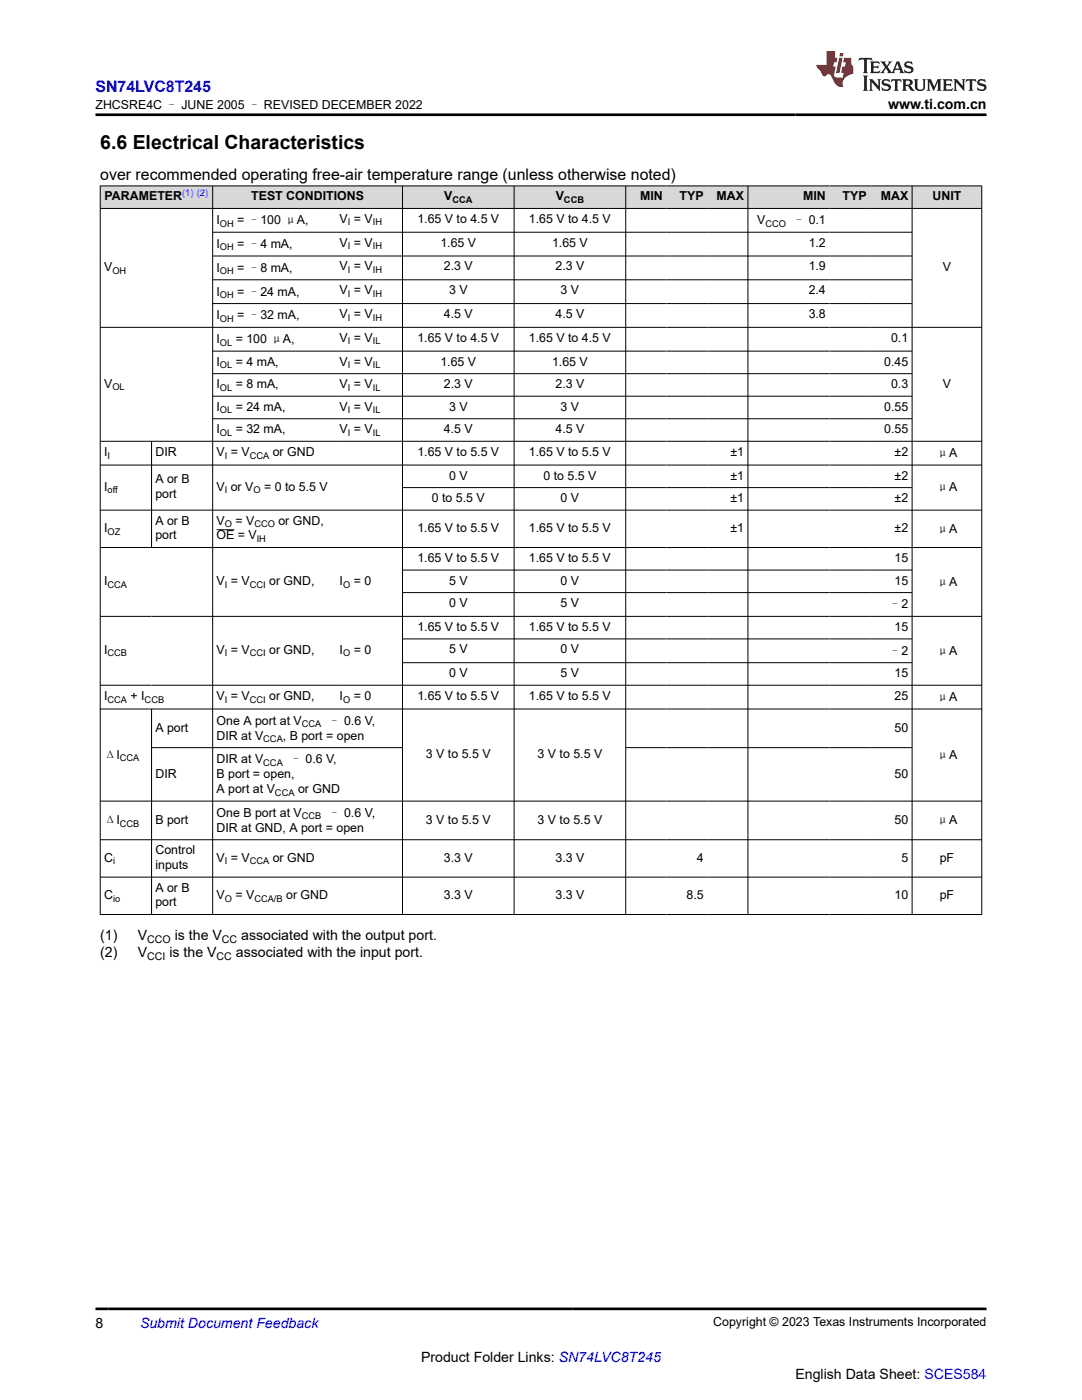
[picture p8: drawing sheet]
<svg xmlns="http://www.w3.org/2000/svg" width="216mm" height="279mm" viewBox="0 0 216 279" stroke-linecap="round" stroke-linejoin="round" font-family="sans-serif">
<defs><g id="words">
<text font-size="3.9" x="20" y="29.8">6.6 Electrical Characteristics</text>
<text font-size="3.2" fill="#00f" x="19.1" y="18.3">SN74LVC8T245</text>
<text font-size="3.2" x="20" y="36">over recommended operating free-air temperature range (unless otherwise noted)</text>
<g font-size="2.8">
<text x="177.2" y="21.7">www.ti.com.cn</text>
<text x="20" y="187.6">(1)</text>
<text x="20" y="191">(2)</text>
<text x="27.5" y="187.6">V</text>
<text x="27.5" y="191">V</text>
<text x="33.8" y="191">is the V</text>
<text x="34.9" y="187.6">is the V</text>
<text x="47.1" y="191">associated with the input port.</text>
<text x="48.1" y="187.6">associated with the output port.</text>
<text x="19.1" y="265">8</text>
<text x="84" y="271.9">Product Folder Links: SN74LVC8T245</text>
<text x="158.7" y="275.3">English Data Sheet: SCES584</text>
</g>
<text font-size="2.8" fill="#00f" x="27.9" y="265">Submit Document Feedback</text>
<g font-size="2.5">
<text x="19.1" y="21.8">ZHCSRE4C – JUNE 2005 – REVISED DECEMBER 2022</text>
<text x="20.9" y="40">PARAMETER</text>
<text x="50.1" y="40">TEST CONDITIONS</text>
<text x="88.6" y="40">V</text>
<text x="110.9" y="40">V</text>
<text x="127.8" y="40">MIN</text>
<text x="135.6" y="40">TYP</text>
<text x="143" y="40">MAX</text>
<text x="160.3" y="40">MIN</text>
<text x="168.1" y="40">TYP</text>
<text x="175.7" y="40">MAX</text>
<text x="186.1" y="40">UNIT</text>
<text x="43.2" y="44.7">I</text>
<text x="47.4" y="44.7">= –100 μA,</text>
<text x="67.8" y="44.5">V = V</text>
<text x="83.3" y="44.5">1.65 V to 4.5 V</text>
<text x="105.6" y="44.5">1.65 V to 4.5 V</text>
<text x="151.1" y="44.7">V</text>
<text x="158.2" y="44.7">– 0.1</text>
<text x="43.2" y="49.5">I</text>
<text x="47.4" y="49.5">= –4 mA,</text>
<text x="67.8" y="49.2">V = V</text>
<text x="67.8" y="54">V = V</text>
<text x="87.9" y="49.2">1.65 V</text>
<text x="88.6" y="54">2.3 V</text>
<text x="110.2" y="49.2">1.65 V</text>
<text x="110.8" y="54">2.3 V</text>
<text x="161.4" y="49.2">1.2</text>
<text x="161.4" y="54">1.9</text>
<text x="20.8" y="54.1">V</text>
<text x="43.2" y="54.2">I</text>
<text x="43.2" y="59">I</text>
<text x="47.4" y="54.2">= –8 mA,</text>
<text x="47.4" y="59">= –24 mA,</text>
<text x="67.8" y="58.7">V = V</text>
<text x="89.6" y="58.7">3 V</text>
<text x="111.9" y="58.7">3 V</text>
<text x="161.4" y="58.7">2.4</text>
<text x="188.1" y="54.1">V</text>
<text x="43.2" y="63.7">I</text>
<text x="47.4" y="63.7">= –32 mA,</text>
<text x="67.8" y="63.5">V = V</text>
<text x="88.6" y="63.5">4.5 V</text>
<text x="110.8" y="63.5">4.5 V</text>
<text x="161.4" y="63.5">3.8</text>
<text x="43.2" y="68.5">I</text>
<text x="47" y="68.5">= 100 μA,</text>
<text x="67.8" y="68.2">V = V</text>
<text x="83.3" y="68.2">1.65 V to 4.5 V</text>
<text x="105.6" y="68.2">1.65 V to 4.5 V</text>
<text x="177.8" y="68.2">0.1</text>
<text x="20.8" y="77.3">V</text>
<text x="43.2" y="73">I</text>
<text x="43.2" y="77.5">I</text>
<text x="47" y="73">= 4 mA,</text>
<text x="47" y="77.5">= 8 mA,</text>
<text x="67.8" y="73">V = V</text>
<text x="67.8" y="77.5">V = V</text>
<text x="87.9" y="73">1.65 V</text>
<text x="88.6" y="77.5">2.3 V</text>
<text x="110.2" y="73">1.65 V</text>
<text x="110.8" y="77.5">2.3 V</text>
<text x="176.4" y="73">0.45</text>
<text x="177.8" y="77.5">0.3</text>
<text x="188.1" y="77.3">V</text>
<text x="43.2" y="82">I</text>
<text x="47" y="82">= 24 mA,</text>
<text x="67.8" y="82">V = V</text>
<text x="89.6" y="82">3 V</text>
<text x="111.9" y="82">3 V</text>
<text x="176.4" y="82">0.55</text>
<text x="43.2" y="86.5">I</text>
<text x="47" y="86.5">= 32 mA,</text>
<text x="67.8" y="86.5">V = V</text>
<text x="88.6" y="86.5">4.5 V</text>
<text x="110.8" y="86.5">4.5 V</text>
<text x="176.4" y="86.5">0.55</text>
<text x="20.8" y="91.1">I</text>
<text x="31" y="91.1">DIR</text>
<text x="43.2" y="91.1">V = V</text>
<text x="54.4" y="91.1">or GND</text>
<text x="83.3" y="91.1">1.65 V to 5.5 V</text>
<text x="89.6" y="95.7">0 V</text>
<text x="105.6" y="91.1">1.65 V to 5.5 V</text>
<text x="108.4" y="95.7">0 to 5.5 V</text>
<text x="145.7" y="91.1">±1</text>
<text x="145.7" y="95.7">±1</text>
<text x="178.5" y="91.1">±2</text>
<text x="178.5" y="95.7">±2</text>
<text x="186.9" y="91.2">μA</text>
<text x="20.8" y="98">I</text>
<text x="31" y="96.5">A or B</text>
<text x="31" y="99.4">port</text>
<text x="43.2" y="98">V or V</text>
<text x="52.7" y="98">= 0 to 5.5 V</text>
<text x="86.2" y="100.2">0 to 5.5 V</text>
<text x="111.9" y="100.2">0 V</text>
<text x="145.7" y="100.2">±1</text>
<text x="178.5" y="100.2">±2</text>
<text x="186.9" y="98.1">μA</text>
<text x="20.8" y="106.2">I</text>
<text x="31" y="104.7">A or B</text>
<text x="31" y="107.7">port</text>
<text x="43.2" y="104.7">V</text>
<text x="43.2" y="107.7">OE = V</text>
<text x="47" y="104.7">= V</text>
<text x="55.6" y="104.7">or GND,</text>
<text x="83.3" y="106.2">1.65 V to 5.5 V</text>
<text x="105.6" y="106.2">1.65 V to 5.5 V</text>
<text x="145.7" y="106.2">±1</text>
<text x="178.5" y="106.2">±2</text>
<text x="186.9" y="106.3">μA</text>
<text x="83.3" y="112.2">1.65 V to 5.5 V</text>
<text x="105.6" y="112.2">1.65 V to 5.5 V</text>
<text x="178.5" y="112.2">15</text>
<text x="20.8" y="116.8">I</text>
<text x="43.2" y="116.8">V = V</text>
<text x="53.7" y="116.8">or GND,</text>
<text x="67.8" y="116.8">I</text>
<text x="70.6" y="116.8">= 0</text>
<text x="89.6" y="116.7">5 V</text>
<text x="111.9" y="116.7">0 V</text>
<text x="178.5" y="116.7">15</text>
<text x="186.9" y="116.9">μA</text>
<text x="83.3" y="125.9">1.65 V to 5.5 V</text>
<text x="89.6" y="121.2">0 V</text>
<text x="105.6" y="125.9">1.65 V to 5.5 V</text>
<text x="111.9" y="121.2">5 V</text>
<text x="177.4" y="121.4">–2</text>
<text x="178.5" y="125.9">15</text>
<text x="20.8" y="130.5">I</text>
<text x="43.2" y="130.5">V = V</text>
<text x="53.7" y="130.5">or GND,</text>
<text x="67.8" y="130.5">I</text>
<text x="70.6" y="130.5">= 0</text>
<text x="89.6" y="130.4">5 V</text>
<text x="111.9" y="130.4">0 V</text>
<text x="177.4" y="130.6">–2</text>
<text x="186.9" y="130.6">μA</text>
<text x="89.6" y="135.1">0 V</text>
<text x="111.9" y="135.1">5 V</text>
<text x="178.5" y="135.1">15</text>
<text x="20.8" y="139.8">I</text>
<text x="26" y="139.8">+ I</text>
<text x="43.2" y="139.8">V = V</text>
<text x="53.7" y="139.8">or GND,</text>
<text x="67.8" y="139.8">I</text>
<text x="70.6" y="139.8">= 0</text>
<text x="83.3" y="139.6">1.65 V to 5.5 V</text>
<text x="105.6" y="139.6">1.65 V to 5.5 V</text>
<text x="178.5" y="139.6">25</text>
<text x="186.9" y="139.9">μA</text>
<text x="31" y="146">A port</text>
<text x="43.2" y="147.6">DIR at V</text>
<text x="43.2" y="144.6">One A port at V</text>
<text x="56.4" y="147.6">, B port = open</text>
<text x="65.5" y="144.6">– 0.6 V,</text>
<text x="178.5" y="146">50</text>
<text x="20.8" y="151.5">ΔI</text>
<text x="31" y="155.2">DIR</text>
<text x="43.2" y="155.3">B port = open,</text>
<text x="43.2" y="152.3">DIR at V</text>
<text x="57.8" y="152.3">– 0.6 V,</text>
<text x="85" y="151.3">3 V to 5.5 V</text>
<text x="107.3" y="151.3">3 V to 5.5 V</text>
<text x="178.5" y="155.2">50</text>
<text x="186.9" y="151.5">μA</text>
<text x="43.2" y="158.3">A port at V</text>
<text x="59.5" y="158.3">or GND</text>
<text x="20.8" y="164.5">ΔI</text>
<text x="31" y="164.4">B port</text>
<text x="43.2" y="166">DIR at GND, A port = open</text>
<text x="43.2" y="163">One B port at V</text>
<text x="65.5" y="163">– 0.6 V,</text>
<text x="85" y="164.4">3 V to 5.5 V</text>
<text x="107.3" y="164.4">3 V to 5.5 V</text>
<text x="178.5" y="164.4">50</text>
<text x="186.9" y="164.5">μA</text>
<text x="20.8" y="172">C</text>
<text x="31" y="170.5">Control</text>
<text x="31" y="173.4">inputs</text>
<text x="43.2" y="172">V = V</text>
<text x="54.4" y="172">or GND</text>
<text x="88.6" y="172">3.3 V</text>
<text x="110.8" y="172">3.3 V</text>
<text x="139" y="172">4</text>
<text x="179.9" y="172">5</text>
<text x="187.5" y="172">pF</text>
<text x="20.8" y="179.4">C</text>
<text x="31" y="177.9">A or B</text>
<text x="43.2" y="179.4">V</text>
<text x="47" y="179.4">= V</text>
<text x="57.1" y="179.4">or GND</text>
<text x="88.6" y="179.4">3.3 V</text>
<text x="110.8" y="179.4">3.3 V</text>
<text x="137" y="179.4">8.5</text>
<text x="178.5" y="179.4">10</text>
<text x="187.5" y="179.4">pF</text>
<text x="31" y="180.9">port</text>
<text x="142.3" y="264.7">Copyright © 2023 Texas Instruments Incorporated</text>
</g>
<g font-size="2.1">
<text x="29.4" y="191.5">CCI</text>
<text x="29.4" y="188.1">CCO</text>
<text x="43.2" y="191.5">CC</text>
<text x="44.3" y="188.1">CC</text>
</g>
<text font-size="1.9" fill="#00f" x="36.3" y="39.2">(1) (2)</text>
<g font-size="1.9">
<text x="90.3" y="40.5">CCA</text>
<text x="112.5" y="40.5">CCB</text>
<text x="43.9" y="45.2">OH</text>
<text x="69.4" y="45">I</text>
<text x="74.4" y="45">IH</text>
<text x="152.7" y="45.2">CCO</text>
<text x="43.9" y="50">OH</text>
<text x="69.4" y="49.7">I</text>
<text x="74.4" y="49.7">IH</text>
<text x="22.4" y="54.6">OH</text>
<text x="43.9" y="54.7">OH</text>
<text x="43.9" y="59.5">OH</text>
<text x="69.4" y="54.5">I</text>
<text x="69.4" y="59.2">I</text>
<text x="74.4" y="54.5">IH</text>
<text x="74.4" y="59.2">IH</text>
<text x="43.9" y="64.2">OH</text>
<text x="69.4" y="64">I</text>
<text x="74.4" y="64">IH</text>
<text x="43.9" y="69">OL</text>
<text x="69.4" y="68.7">I</text>
<text x="74.4" y="68.7">IL</text>
<text x="22.4" y="77.8">OL</text>
<text x="43.9" y="73.5">OL</text>
<text x="43.9" y="78">OL</text>
<text x="69.4" y="73.5">I</text>
<text x="69.4" y="78">I</text>
<text x="74.4" y="73.5">IL</text>
<text x="74.4" y="78">IL</text>
<text x="43.9" y="82.5">OL</text>
<text x="69.4" y="82.5">I</text>
<text x="74.4" y="82.5">IL</text>
<text x="43.9" y="87">OL</text>
<text x="69.4" y="87">I</text>
<text x="74.4" y="87">IL</text>
<text x="21.5" y="91.6">I</text>
<text x="44.8" y="91.6">I</text>
<text x="49.8" y="91.6">CCA</text>
<text x="21.5" y="98.4">off</text>
<text x="44.8" y="98.4">I</text>
<text x="50.6" y="98.4">O</text>
<text x="21.5" y="106.7">OZ</text>
<text x="44.8" y="105.2">O</text>
<text x="50.8" y="105.2">CCO</text>
<text x="51.2" y="108.2">IH</text>
<text x="21.5" y="117.3">CCA</text>
<text x="44.8" y="117.3">I</text>
<text x="49.8" y="117.3">CCI</text>
<text x="68.5" y="117.3">O</text>
<text x="21.5" y="131">CCB</text>
<text x="44.8" y="131">I</text>
<text x="49.8" y="131">CCI</text>
<text x="68.5" y="131">O</text>
<text x="21.5" y="140.3">CCA</text>
<text x="28.9" y="140.3">CCB</text>
<text x="44.8" y="140.3">I</text>
<text x="49.8" y="140.3">CCI</text>
<text x="68.5" y="140.3">O</text>
<text x="52.5" y="148.1">CCA</text>
<text x="60.2" y="145.1">CCA</text>
<text x="23.9" y="151.9">CCA</text>
<text x="52.5" y="152.8">CCA</text>
<text x="54.9" y="158.8">CCA</text>
<text x="23.9" y="165">CCB</text>
<text x="60.2" y="163.5">CCB</text>
<text x="22.6" y="172.5">i</text>
<text x="44.8" y="172.5">I</text>
<text x="49.8" y="172.5">CCA</text>
<text x="22.6" y="179.9">io</text>
<text x="44.8" y="179.9">O</text>
<text x="50.8" y="179.9">CCA/B</text>
</g>
</g></defs>
<g fill="#d8d8d8">
<path d="M20 37.1h175.9v4.5h-175.9z" fill-rule="evenodd"/>
<path d="M20.1 37.2h22.3v4.3h-22.3z" fill-rule="evenodd"/>
<path d="M42.5 37.2h37.8v4.3h-37.8z" fill-rule="evenodd"/>
<path d="M80.4 37.2h22.1v4.3h-22.1z" fill-rule="evenodd"/>
<path d="M102.6 37.2h22.2v4.3h-22.2z" fill-rule="evenodd"/>
<path d="M124.9 37.2h8.1v4.3h-8.1z" fill-rule="evenodd"/>
<path d="M133 37.2h8.1v4.3h-8.1z" fill-rule="evenodd"/>
<path d="M141.1 37.2h8.1v4.3h-8.1z" fill-rule="evenodd"/>
<path d="M149.3 37.2h16.2v4.3h-16.2z" fill-rule="evenodd"/>
<path d="M165.5 37.2h8.1v4.3h-8.1z" fill-rule="evenodd"/>
<path d="M173.6 37.2h8.3v4.3h-8.3z" fill-rule="evenodd"/>
<path d="M182.1 37.2h13.7v4.3h-13.7z" fill-rule="evenodd"/>
</g>
<g fill="none" stroke="#000" stroke-width=".2">
<path d="M19.9 37.1h176.1M20 37v145.6M42.4 37v145.6M80.3 37v145.6M102.6 37v145.6M124.9 37v145.6M149.2 37v145.6M182 37v145.6M195.9 37v145.6M19.9 41.6h176.1M42.4 46.3h139.7M42.4 51.1h139.7"/>
<path d="M42.4 55.8h139.7M19.9 65.3h176.1M42.4 60.6h139.7M42.4 70.1h139.7M42.4 74.6h139.7M42.4 79.1h139.7M19.9 88.1h176.1M19.9 92.8h176.1M30.2 88.1v21.2M42.4 83.6h139.7M80.3 97.3h101.8M19.9 101.8h176.1"/>
<path d="M19.9 109.3h176.1M43.2 105.7h3.6M80.3 113.8h101.8M80.3 118.3h101.8M19.9 123h176.1M19.9 136.8h176.1M80.3 127.5h101.8M80.3 132.3h101.8M19.9 141.5h176.1M19.9 159.9h176.1M30.2 141.5v41.1M30.2 149.2h50.2"/>
<path d="M124.9 149.2h57.2M19.9 167.6h176.1M19.9 175.1h176.1M19.9 182.5h176.1"/>
</g>
<path d="M171.5 11.6l-.2 .5 .5-.2h.6v.1v2.2l-.2 .4h1l-.2-.4v-2.2v-.1h.5l.6 .2-.2-.5zM173.6 12.3l.2 .4v1.5l-.2 .4h1.9l.1-.6a1.08 1.08 0 0 1-1.3 .2v-.7h.6l.4 .2v-.7l-.4 .2h-.6v-.5l.2-.2a1 1 0 0 1 1 .3l-.1-.5zM175.7 12.3l.9 1.1-1 1.2h.9l-.2-.2 .5-.8 .4 .8-.2 .2h1.6l-.2-.2 .2-.5h.9l.1 .5-.1 .2h.9l-.2-.3-.8-2h-.5l-.9 2.2-.9-1.1 .9-1.1h-.8l.2 .2-.4 .6-.4-.6 .2-.2zM179 12.7l.4 1h-.7zM180.7 12.4a.65 .65 0 0 0-.2 .7 .65 .65 0 0 0 .6 .5l.6 .1 .1 .3a.79 .79 0 0 1-.7 .4 .79 .79 0 0 1-.7-.5l.1 .7 .2-.1a.93 .93 0 0 0 1.1 .1 .93 .93 0 0 0 .4-1 1.46 1.46 0 0 0-1.2-.6l-.1-.3a1.09 1.09 0 0 1 1.2 .2l-.2-.6-.1 .1-.5-.2zM172.2 15.1l.2 .4v2.2l-.2 .4h1l-.2-.4v-2.2l.2-.4zM173.4 15.8l.2 .4v1.5l-.2 .4h.8l-.3-.4 .1-1.3 1.6 1.8v-2l.2-.4h-.7l.1 .2 .1 1.1-1.2-1.3zM176.2 15.9a.65 .65 0 0 0-.2 .8 .65 .65 0 0 0 .6 .4l.6 .2 .1 .2a.79 .79 0 0 1-.7 .4 .79 .79 0 0 1-.7-.5l.1 .7 .2-.1a.93 .93 0 0 0 1.1 .1 .93 .93 0 0 0 .4-.9 1.46 1.46 0 0 0-1.2-.6l-.1-.4a1.09 1.09 0 0 1 1.2 .2l-.1-.6-.2 .1-.5-.1zM177.9 15.8l-.1 .6a.63 .63 0 0 1 .8-.3v1.6l-.3 .4h1l-.2-.4v-1.6a.66 .66 0 0 1 .8 .3l-.1-.6zM180 15.8l.2 .4v1.5l-.2 .4h1l-.2-.2-.1-.7h.5l.1 .2a.79 .79 0 0 0 1.2 .6l-1-.9a.61 .61 0 0 0 .6-.6 .61 .61 0 0 0-.5-.7zM180.8 16.1h.1a.47 .47 0 0 1 .5 .1 .47 .47 0 0 1 .1 .5l-.1 .1-.7 .1zM182.3 15.8l.2 .2a2.27 2.27 0 0 0 .4 2 1.04 1.04 0 0 0 1.7-.7v-1.3l.2-.2h-.8l.2 .4v1.1a.6 .6 0 0 1-.6 .6 .6 .6 0 0 1-.6-.6v-1.1l.3-.4zM184.9 15.8l.2 .4v1.5l-.2 .4h.8l-.3-.4v-1.4l.9 1.9 .9-1.9v1.4l-.3 .4h1l-.2-.4v-1.5l.2-.4h-.8l-.7 1.5-.6-1.5zM188.1 15.8l.2 .4v1.5l-.2 .4h1.9l.1-.6a1.09 1.09 0 0 1-1.3 .2v-.7h.6l.4 .2v-.6l-.4 .2h-.6v-.6l.2-.1a1.01 1.01 0 0 1 1 .3l-.1-.6zM190.2 15.8l.3 .4v1.5l-.3 .4h.8l-.2-.4v-1.3l1.6 1.8v-2l.2-.4h-.7l.2 .2v1.1l-1.2-1.3zM192.8 15.8l-.1 .6a.63 .63 0 0 1 .8-.3v1.6l-.3 .4h1l-.2-.4v-1.6a.66 .66 0 0 1 .8 .3l-.1-.6zM195.2 15.9a.65 .65 0 0 0-.2 .8 .65 .65 0 0 0 .6 .4l.6 .2 .2 .2a.79 .79 0 0 1-.7 .4 .79 .79 0 0 1-.7-.5l.1 .7 .2-.1a.93 .93 0 0 0 1 .1 .93 .93 0 0 0 .5-.9 1.46 1.46 0 0 0-1.3-.6v-.4a1.09 1.09 0 0 1 1.2 .2l-.2-.6-.2 .1-.5-.1z" fill="#231f20"/>
<path d="M164.9 10.2v2.8h-2l.1 .3 .8 1a.95 .95 0 0 0 1 .9 .59 .59 0 0 1 .5-.4 .59 .59 0 0 1 .5 .4l.4 .7a1.59 1.59 0 0 0 2.1 1.4 1.61 1.61 0 0 1 1-2.3l1-.3-.1-1.5a1.59 1.59 0 0 1-.3-1.7h-1.5l-.2 .9h.6l-.2 .9h-.5l-.2 1v.2l.4 .1-.1 .9h-.7a.73 .73 0 0 1-1-.7l.3-1.5h-.5l.1-.9h.5l.2-.9h-.5v-1.3zM167.4 11.5l-.6 3.1h.7l.6-3.1zM167.6 10.6l-.1 .6h.7l.1-.6z" fill="#ed1c24"/>
<path d="M19.1 22.9h177.8M19.1 261.2h177.8" fill="none" stroke="#000" stroke-width=".53"/>
<use href="#words"/>
</svg>
